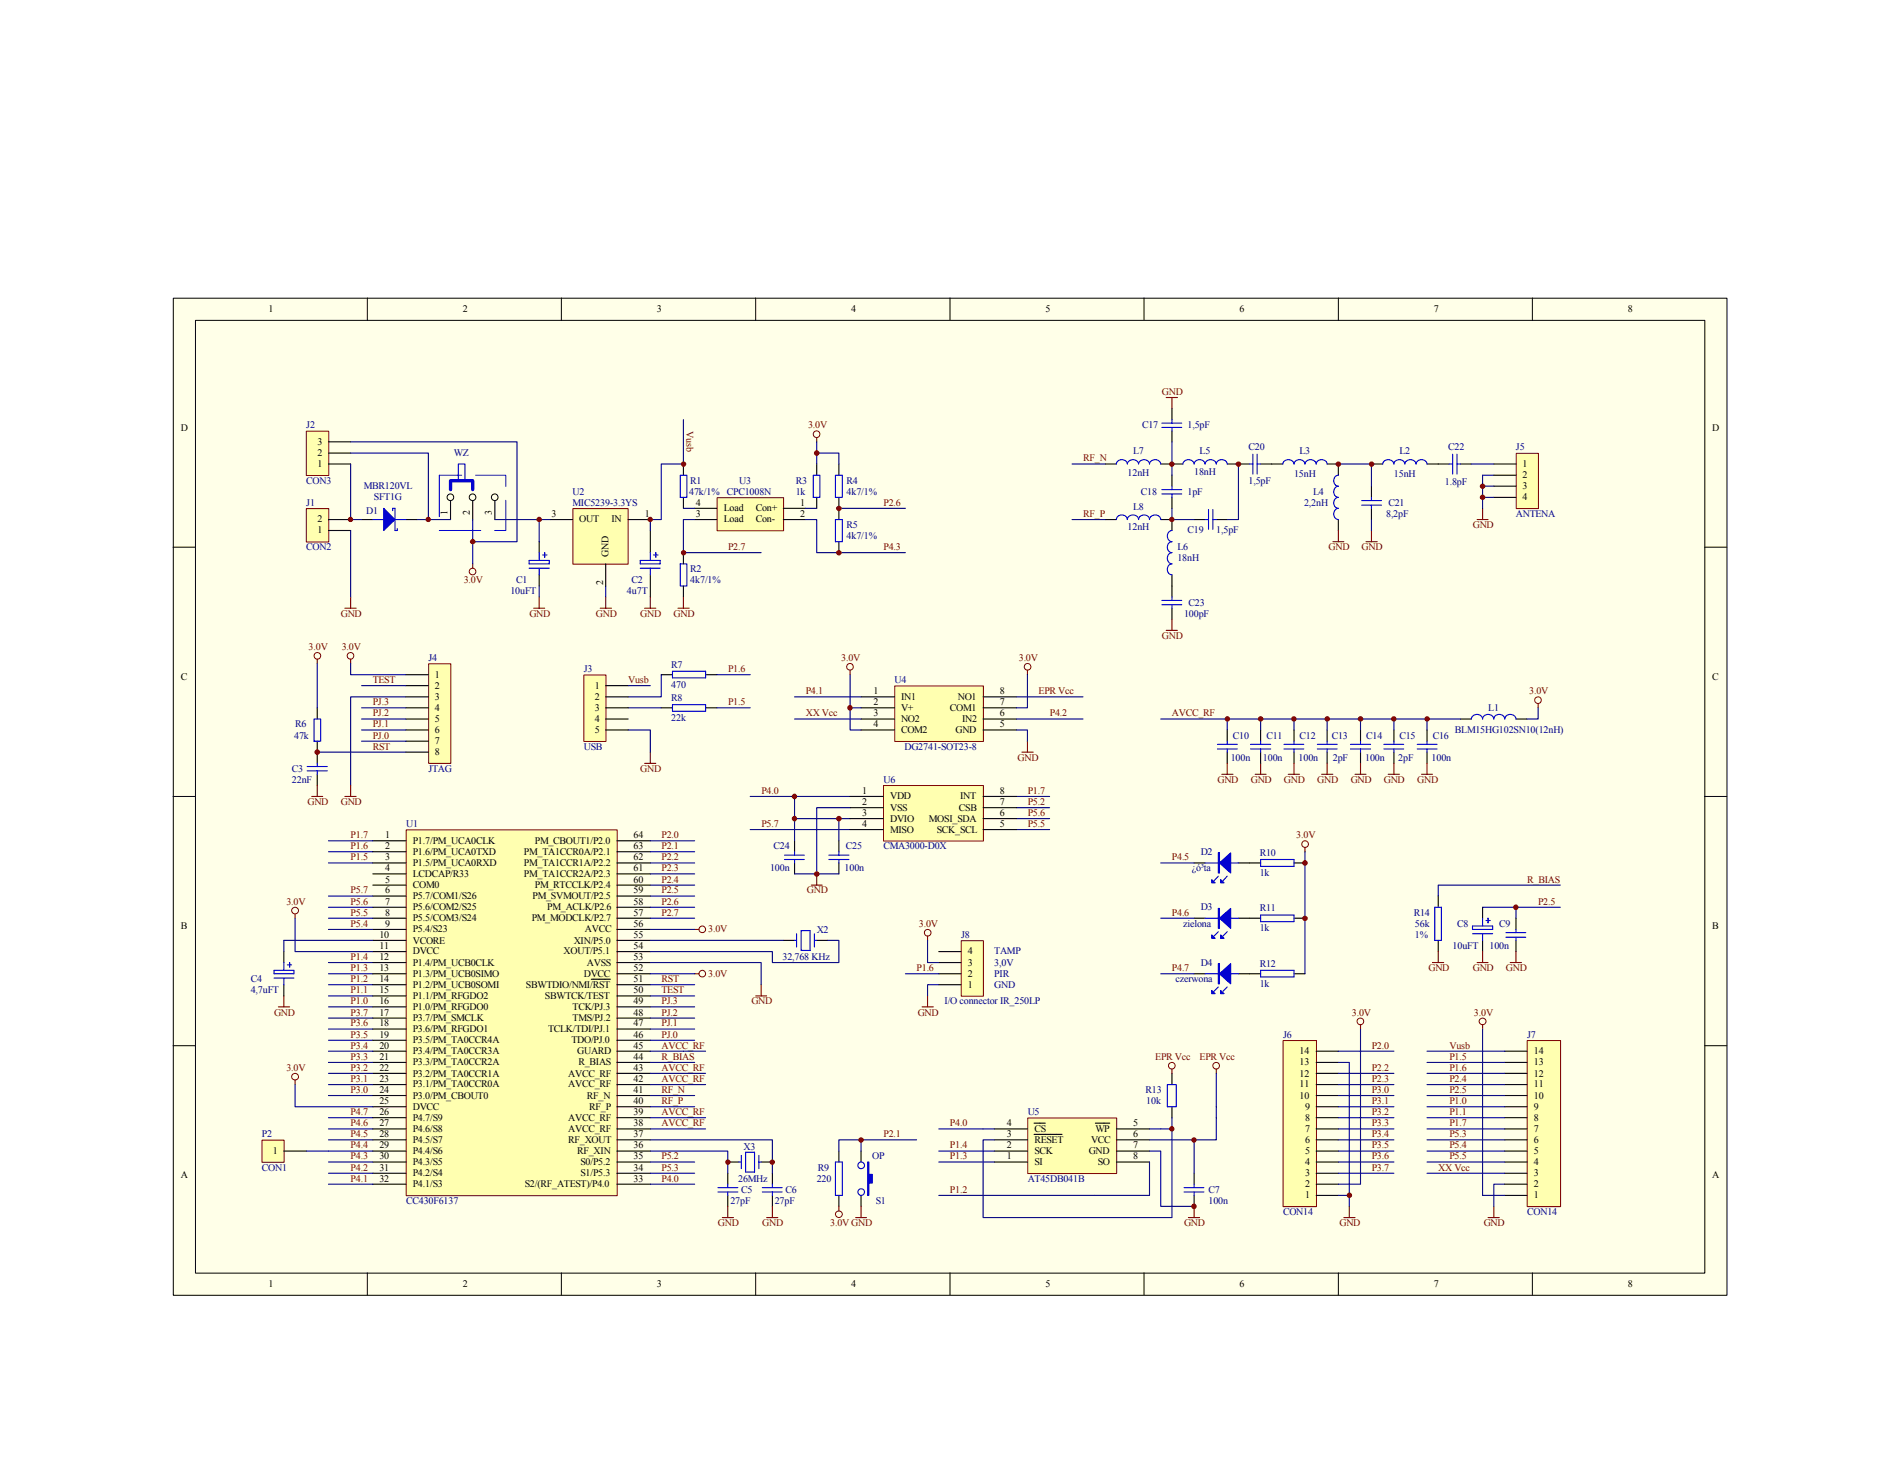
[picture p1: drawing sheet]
<svg xmlns="http://www.w3.org/2000/svg" width="279mm" height="216mm" viewBox="0 0 279 216" stroke-linecap="round" stroke-linejoin="round" font-family="sans-serif">
<defs><g id="words">
<g font-size="1.5">
<text x="39.5" y="45.9">1</text>
<text x="68.1" y="45.9">2</text>
<text x="96.6" y="45.9">3</text>
<text x="125.2" y="45.9">4</text>
<text x="153.8" y="45.9">5</text>
<text x="182.3" y="45.9">6</text>
<text x="210.9" y="45.9">7</text>
<text x="239.4" y="45.9">8</text>
<text x="26.6" y="63.3">D</text>
<text x="46.7" y="65.4">3</text>
<text x="251.8" y="63.3">D</text>
<text x="46.7" y="68.7">1</text>
<text x="46.7" y="67.1">2</text>
<text x="223.9" y="68.7">1</text>
<text x="223.9" y="70.3">2</text>
<text x="223.9" y="72">3</text>
<text x="46.7" y="76.8">2</text>
<text x="65.8" y="75.8" transform="rotate(-90 65.8 75.8)">1</text>
<text x="69.1" y="75.8" transform="rotate(-90 69.1 75.8)">2</text>
<text x="72.3" y="75.8" transform="rotate(-90 72.3 75.8)">3</text>
<text x="81.1" y="76">3</text>
<text x="85.2" y="76.8">OUT</text>
<text x="89.9" y="76.8">IN</text>
<text x="94.8" y="76">1</text>
<text x="102.3" y="74.4">4</text>
<text x="102.3" y="76">3</text>
<text x="106.4" y="75.2">Load</text>
<text x="106.4" y="76.8">Load</text>
<text x="111.1" y="75.2">Con+</text>
<text x="111.1" y="76.8">Con-</text>
<text x="117.7" y="74.4">1</text>
<text x="117.7" y="76">2</text>
<text x="223.9" y="73.6">4</text>
<text x="46.7" y="78.4">1</text>
<text x="89.5" y="82" transform="rotate(-90 89.5 82)">GND</text>
<text x="88.7" y="86" transform="rotate(-90 88.7 86)">2</text>
<text x="26.6" y="100">C</text>
<text x="64" y="99.7">1</text>
<text x="64" y="101.3">2</text>
<text x="87.5" y="101.3">1</text>
<text x="251.8" y="100">C</text>
<text x="64" y="102.9">3</text>
<text x="64" y="104.5">4</text>
<text x="64" y="106.2">5</text>
<text x="64" y="107.8">6</text>
<text x="87.5" y="102.9">2</text>
<text x="87.5" y="104.5">3</text>
<text x="87.5" y="106.2">4</text>
<text x="87.5" y="107.8">5</text>
<text x="128.4" y="102.1">1</text>
<text x="128.4" y="103.7">2</text>
<text x="128.4" y="107">4</text>
<text x="128.4" y="105.4">3</text>
<text x="132.5" y="106.2">NO2</text>
<text x="132.5" y="102.9">IN1</text>
<text x="132.5" y="104.5">V+</text>
<text x="132.5" y="107.8">COM2</text>
<text x="139.7" y="104.5">COM1</text>
<text x="140.5" y="107.8">GND</text>
<text x="140.8" y="102.9">NO1</text>
<text x="141.5" y="106.2">IN2</text>
<text x="147" y="105.4">6</text>
<text x="147" y="102.1">8</text>
<text x="147" y="107">5</text>
<text x="147" y="103.7">7</text>
<text x="64" y="109.4">7</text>
<text x="64" y="111">8</text>
<text x="126.8" y="116.8">1</text>
<text x="126.8" y="118.4">2</text>
<text x="130.9" y="117.6">VDD</text>
<text x="130.9" y="119.2">VSS</text>
<text x="141" y="119.2">CSB</text>
<text x="141.2" y="117.6">INT</text>
<text x="147" y="116.8">8</text>
<text x="147" y="118.4">7</text>
<text x="56.6" y="123.3">1</text>
<text x="56.6" y="124.9">2</text>
<text x="60.7" y="124.1">P1.7/PM_UCA0CLK</text>
<text x="60.7" y="125.7">P1.6/PM_UCA0TXD</text>
<text x="77" y="125.7">PM_TA1CCR0A/P2.1</text>
<text x="78.7" y="124.1">PM_CBOUT1/P2.0</text>
<text x="93.2" y="124.9">63</text>
<text x="93.2" y="123.3">64</text>
<text x="126.8" y="120">3</text>
<text x="126.8" y="121.6">4</text>
<text x="130.9" y="120.8">DVIO</text>
<text x="130.9" y="122.5">MISO</text>
<text x="136.6" y="120.8">MOSI_SDA</text>
<text x="137.8" y="122.5">SCK_SCL</text>
<text x="147" y="120">6</text>
<text x="147" y="121.6">5</text>
<text x="56.6" y="126.5">3</text>
<text x="56.6" y="128.1">4</text>
<text x="56.6" y="129.8">5</text>
<text x="56.6" y="131.4">6</text>
<text x="60.7" y="127.3">P1.5/PM_UCA0RXD</text>
<text x="60.7" y="129">LCDCAP/R33</text>
<text x="60.7" y="130.6">COM0</text>
<text x="77" y="127.3">PM_TA1CCR1A/P2.2</text>
<text x="77" y="129">PM_TA1CCR2A/P2.3</text>
<text x="78.7" y="130.6">PM_RTCCLK/P2.4</text>
<text x="93.2" y="126.5">62</text>
<text x="93.2" y="128.1">61</text>
<text x="93.2" y="129.8">60</text>
<text x="93.2" y="131.4">59</text>
<text x="26.6" y="136.7">B</text>
<text x="55.8" y="137.9">10</text>
<text x="56.6" y="133.1">7</text>
<text x="56.6" y="134.7">8</text>
<text x="56.6" y="136.3">9</text>
<text x="60.7" y="132.2">P5.7/COM1/S26</text>
<text x="60.7" y="133.9">P5.6/COM2/S25</text>
<text x="60.7" y="135.5">P5.5/COM3/S24</text>
<text x="60.7" y="137.1">P5.4/S23</text>
<text x="78.2" y="135.5">PM_MODCLK/P2.7</text>
<text x="78.3" y="132.2">PM_SVMOUT/P2.5</text>
<text x="80.5" y="133.9">PM_ACLK/P2.6</text>
<text x="86" y="137.1">AVCC</text>
<text x="93.2" y="137.9">55</text>
<text x="93.2" y="133.1">58</text>
<text x="93.2" y="134.7">57</text>
<text x="93.2" y="136.3">56</text>
<text x="251.8" y="136.7">B</text>
<text x="55.8" y="139.6">11</text>
<text x="55.8" y="141.2">12</text>
<text x="55.8" y="142.8">13</text>
<text x="60.7" y="138.8">VCORE</text>
<text x="60.7" y="140.4">DVCC</text>
<text x="60.7" y="142">P1.4/PM_UCB0CLK</text>
<text x="60.7" y="143.6">P1.3/PM_UCB0SIMO</text>
<text x="82.9" y="140.4">XOUT/P5.1</text>
<text x="84.4" y="138.8">XIN/P5.0</text>
<text x="85.9" y="143.6">DVCC</text>
<text x="86.3" y="142">AVSS</text>
<text x="93.2" y="139.6">54</text>
<text x="93.2" y="141.2">53</text>
<text x="93.2" y="142.8">52</text>
<text x="142.3" y="143.6">2</text>
<text x="142.3" y="142">3</text>
<text x="142.3" y="140.4">4</text>
<text x="55.8" y="144.4">14</text>
<text x="55.8" y="146.1">15</text>
<text x="55.8" y="147.7">16</text>
<text x="55.8" y="149.4">17</text>
<text x="60.7" y="145.3">P1.2/PM_UCB0SOMI</text>
<text x="60.7" y="146.9">P1.1/PM_RFGDO2</text>
<text x="60.7" y="148.5">P1.0/PM_RFGDO0</text>
<text x="77.3" y="145.3">SBWTDIO/NMI/RST</text>
<text x="80.1" y="146.9">SBWTCK/TEST</text>
<text x="84.2" y="148.5">TCK/PJ.3</text>
<text x="93.2" y="146.1">50</text>
<text x="93.2" y="144.4">51</text>
<text x="93.2" y="147.7">49</text>
<text x="93.2" y="149.4">48</text>
<text x="142.3" y="145.3">1</text>
<text x="55.8" y="151">18</text>
<text x="55.8" y="152.6">19</text>
<text x="55.8" y="154.2">20</text>
<text x="55.8" y="155.9">21</text>
<text x="60.7" y="150.2">P3.7/PM_SMCLK</text>
<text x="60.7" y="151.8">P3.6/PM_RFGDO1</text>
<text x="60.7" y="153.4">P3.5/PM_TA0CCR4A</text>
<text x="60.7" y="155.1">P3.4/PM_TA0CCR3A</text>
<text x="80.6" y="151.8">TCLK/TDI/PJ.1</text>
<text x="84" y="153.4">TDO/PJ.0</text>
<text x="84.2" y="150.2">TMS/PJ.2</text>
<text x="84.9" y="155.1">GUARD</text>
<text x="93.2" y="155.9">44</text>
<text x="93.2" y="154.2">45</text>
<text x="93.2" y="151">47</text>
<text x="93.2" y="152.6">46</text>
<text x="191.1" y="155.1">14</text>
<text x="225.6" y="155.1">14</text>
<text x="55.8" y="157.5">22</text>
<text x="55.8" y="159.1">23</text>
<text x="55.8" y="160.7">24</text>
<text x="60.7" y="156.7">P3.3/PM_TA0CCR2A</text>
<text x="60.7" y="158.3">P3.2/PM_TA0CCR1A</text>
<text x="60.7" y="159.9">P3.1/PM_TA0CCR0A</text>
<text x="60.7" y="161.6">P3.0/PM_CBOUT0</text>
<text x="83.6" y="159.9">AVCC_RF</text>
<text x="83.6" y="158.3">AVCC_RF</text>
<text x="85" y="156.7">R_BIAS</text>
<text x="86.3" y="161.6">RF_N</text>
<text x="93.2" y="160.7">41</text>
<text x="93.2" y="159.1">42</text>
<text x="93.2" y="157.5">43</text>
<text x="191.1" y="161.6">10</text>
<text x="191.1" y="159.9">11</text>
<text x="191.1" y="158.3">12</text>
<text x="191.1" y="156.7">13</text>
<text x="225.6" y="161.6">10</text>
<text x="225.6" y="159.9">11</text>
<text x="225.6" y="158.3">12</text>
<text x="225.6" y="156.7">13</text>
<text x="55.8" y="162.4">25</text>
<text x="55.8" y="164">26</text>
<text x="55.8" y="165.7">27</text>
<text x="55.8" y="167.3">28</text>
<text x="60.7" y="163.2">DVCC</text>
<text x="60.7" y="164.8">P4.7/S9</text>
<text x="60.7" y="166.5">P4.6/S8</text>
<text x="83.6" y="166.5">AVCC_RF</text>
<text x="83.6" y="164.8">AVCC_RF</text>
<text x="86.7" y="163.2">RF_P</text>
<text x="93.2" y="167.3">37</text>
<text x="93.2" y="165.7">38</text>
<text x="93.2" y="164">39</text>
<text x="93.2" y="162.4">40</text>
<text x="148" y="167.3">3</text>
<text x="148" y="165.7">4</text>
<text x="152.1" y="166.5">CS</text>
<text x="161.1" y="166.5">WP</text>
<text x="166.6" y="165.7">5</text>
<text x="166.6" y="167.3">6</text>
<text x="191.9" y="166.5">7</text>
<text x="191.9" y="164.8">8</text>
<text x="191.9" y="163.2">9</text>
<text x="225.6" y="166.5">7</text>
<text x="225.6" y="164.8">8</text>
<text x="225.6" y="163.2">9</text>
<text x="26.6" y="173.3">A</text>
<text x="40.1" y="169.7">1</text>
<text x="55.8" y="170.5">30</text>
<text x="55.8" y="168.9">29</text>
<text x="55.8" y="172.2">31</text>
<text x="55.8" y="173.8">32</text>
<text x="60.7" y="168.1">P4.5/S7</text>
<text x="60.7" y="171.3">P4.3/S5</text>
<text x="60.7" y="169.7">P4.4/S6</text>
<text x="60.7" y="173">P4.2/S4</text>
<text x="83.6" y="168.1">RF_XOUT</text>
<text x="84.9" y="169.7">RF_XIN</text>
<text x="85.3" y="173">S1/P5.3</text>
<text x="85.3" y="171.3">S0/P5.2</text>
<text x="93.2" y="173.8">33</text>
<text x="93.2" y="172.2">34</text>
<text x="93.2" y="170.5">35</text>
<text x="93.2" y="168.9">36</text>
<text x="148" y="170.5">1</text>
<text x="148" y="168.9">2</text>
<text x="152.1" y="171.3">SI</text>
<text x="152.1" y="169.7">SCK</text>
<text x="152.1" y="168.1">RESET</text>
<text x="160.1" y="169.7">GND</text>
<text x="160.4" y="168.1">VCC</text>
<text x="161.4" y="171.3">SO</text>
<text x="166.6" y="170.5">8</text>
<text x="166.6" y="168.9">7</text>
<text x="191.9" y="173">3</text>
<text x="191.9" y="171.3">4</text>
<text x="191.9" y="169.7">5</text>
<text x="191.9" y="168.1">6</text>
<text x="225.6" y="173">3</text>
<text x="225.6" y="171.3">4</text>
<text x="225.6" y="169.7">5</text>
<text x="225.6" y="168.1">6</text>
<text x="251.8" y="173.3">A</text>
<text x="60.7" y="174.6">P4.1/S3</text>
<text x="77.2" y="174.6">S2/(RF_ATEST)/P4.0</text>
<text x="191.9" y="176.2">1</text>
<text x="191.9" y="174.6">2</text>
<text x="225.6" y="176.2">1</text>
<text x="225.6" y="174.6">2</text>
<text x="39.5" y="189.3">1</text>
<text x="68.1" y="189.3">2</text>
<text x="96.6" y="189.3">3</text>
<text x="125.2" y="189.3">4</text>
<text x="153.8" y="189.3">5</text>
<text x="182.3" y="189.3">6</text>
<text x="210.9" y="189.3">7</text>
<text x="239.4" y="189.3">8</text>
</g>
<g font-size="1.5" fill="#800000">
<text x="170.9" y="58.1">GND</text>
<text x="101" y="63.4" transform="rotate(90 101 63.4)">Vusb</text>
<text x="118.8" y="63">3.0V</text>
<text x="159.3" y="67.9">RF_N</text>
<text x="129.9" y="74.4">P2.6</text>
<text x="159.3" y="76">RF_P</text>
<text x="216.6" y="77.6">GND</text>
<text x="107.1" y="80.9">P2.7</text>
<text x="129.9" y="80.9">P4.3</text>
<text x="195.4" y="80.9">GND</text>
<text x="200.2" y="80.9">GND</text>
<text x="68.2" y="85.8">3.0V</text>
<text x="45.4" y="95.6">3.0V</text>
<text x="50.1" y="90.7">GND</text>
<text x="50.2" y="95.6">3.0V</text>
<text x="77.9" y="90.7">GND</text>
<text x="87.6" y="90.7">GND</text>
<text x="94.1" y="90.7">GND</text>
<text x="99.1" y="90.7">GND</text>
<text x="170.9" y="93.9">GND</text>
<text x="54.8" y="100.5">TEST</text>
<text x="92.4" y="100.5">Vusb</text>
<text x="107.1" y="98.8">P1.6</text>
<text x="123.7" y="97.2">3.0V</text>
<text x="149.8" y="97.2">3.0V</text>
<text x="54.8" y="103.7">PJ.3</text>
<text x="54.8" y="107">PJ.1</text>
<text x="54.8" y="105.4">PJ.2</text>
<text x="107.1" y="103.7">P1.5</text>
<text x="118.5" y="102.1">P4.1</text>
<text x="118.5" y="105.4">XX Vcc</text>
<text x="152.7" y="102.1">EPR Vcc</text>
<text x="154.4" y="105.4">P4.2</text>
<text x="172.3" y="105.4">AVCC_RF</text>
<text x="224.9" y="102.1">3.0V</text>
<text x="54.8" y="108.6">PJ.0</text>
<text x="54.8" y="110.2">RST</text>
<text x="94.1" y="113.5">GND</text>
<text x="149.6" y="111.9">GND</text>
<text x="45.2" y="118.4">GND</text>
<text x="50.1" y="118.4">GND</text>
<text x="112" y="116.8">P4.0</text>
<text x="151.1" y="116.8">P1.7</text>
<text x="151.1" y="118.4">P5.2</text>
<text x="179" y="115.1">GND</text>
<text x="183.9" y="115.1">GND</text>
<text x="188.8" y="115.1">GND</text>
<text x="193.7" y="115.1">GND</text>
<text x="198.6" y="115.1">GND</text>
<text x="203.5" y="115.1">GND</text>
<text x="208.4" y="115.1">GND</text>
<text x="51.6" y="124.9">P1.6</text>
<text x="51.6" y="123.3">P1.7</text>
<text x="97.3" y="124.9">P2.1</text>
<text x="97.3" y="123.3">P2.0</text>
<text x="112" y="121.6">P5.7</text>
<text x="151.1" y="120">P5.6</text>
<text x="151.1" y="121.6">P5.5</text>
<text x="190.6" y="123.3">3.0V</text>
<text x="51.6" y="126.5">P1.5</text>
<text x="51.6" y="131.4">P5.7</text>
<text x="97.3" y="126.5">P2.2</text>
<text x="97.3" y="128.1">P2.3</text>
<text x="97.3" y="131.4">P2.5</text>
<text x="97.3" y="129.8">P2.4</text>
<text x="118.7" y="131.4">GND</text>
<text x="172.3" y="126.5">P4.5</text>
<text x="224.6" y="129.8">R_BIAS</text>
<text x="42.1" y="133.1">3.0V</text>
<text x="51.6" y="134.7">P5.5</text>
<text x="51.6" y="136.3">P5.4</text>
<text x="51.6" y="133.1">P5.6</text>
<text x="97.3" y="133.1">P2.6</text>
<text x="97.3" y="134.7">P2.7</text>
<text x="104.1" y="137.1">3.0V</text>
<text x="135.1" y="136.3">3.0V</text>
<text x="172.3" y="134.7">P4.6</text>
<text x="226.2" y="133.1">P2.5</text>
<text x="51.6" y="141.2">P1.4</text>
<text x="51.6" y="142.8">P1.3</text>
<text x="104.1" y="143.6">3.0V</text>
<text x="134.8" y="142.8">P1.6</text>
<text x="172.3" y="142.8">P4.7</text>
<text x="210.1" y="142.8">GND</text>
<text x="216.6" y="142.8">GND</text>
<text x="221.4" y="142.8">GND</text>
<text x="40.3" y="149.4">GND</text>
<text x="51.6" y="149.4">P3.7</text>
<text x="51.6" y="144.4">P1.2</text>
<text x="51.6" y="147.7">P1.0</text>
<text x="51.6" y="146.1">P1.1</text>
<text x="97.3" y="149.4">PJ.2</text>
<text x="97.3" y="147.7">PJ.3</text>
<text x="97.3" y="146.1">TEST</text>
<text x="97.3" y="144.4">RST</text>
<text x="110.5" y="147.7">GND</text>
<text x="135" y="149.4">GND</text>
<text x="198.8" y="149.4">3.0V</text>
<text x="216.7" y="149.4">3.0V</text>
<text x="51.6" y="151">P3.6</text>
<text x="51.6" y="152.6">P3.5</text>
<text x="51.6" y="154.2">P3.4</text>
<text x="51.6" y="155.9">P3.3</text>
<text x="97.3" y="155.9">R_BIAS</text>
<text x="97.3" y="151">PJ.1</text>
<text x="97.3" y="152.6">PJ.0</text>
<text x="97.3" y="154.2">AVCC_RF</text>
<text x="169.9" y="155.9">EPR Vcc</text>
<text x="176.4" y="155.9">EPR Vcc</text>
<text x="201.7" y="154.2">P2.0</text>
<text x="213.1" y="155.9">P1.5</text>
<text x="213.1" y="154.2">Vusb</text>
<text x="42.1" y="157.5">3.0V</text>
<text x="51.6" y="160.7">P3.0</text>
<text x="51.6" y="157.5">P3.2</text>
<text x="51.6" y="159.1">P3.1</text>
<text x="97.3" y="160.7">RF_N</text>
<text x="97.3" y="157.5">AVCC_RF</text>
<text x="97.3" y="159.1">AVCC_RF</text>
<text x="201.7" y="157.5">P2.2</text>
<text x="201.7" y="160.7">P3.0</text>
<text x="201.7" y="159.1">P2.3</text>
<text x="213.1" y="160.7">P2.5</text>
<text x="213.1" y="157.5">P1.6</text>
<text x="213.1" y="159.1">P2.4</text>
<text x="51.6" y="165.7">P4.6</text>
<text x="51.6" y="167.3">P4.5</text>
<text x="51.6" y="164">P4.7</text>
<text x="97.3" y="164">AVCC_RF</text>
<text x="97.3" y="162.4">RF_P</text>
<text x="97.3" y="165.7">AVCC_RF</text>
<text x="129.9" y="167.3">P2.1</text>
<text x="139.7" y="165.7">P4.0</text>
<text x="201.7" y="162.4">P3.1</text>
<text x="201.7" y="165.7">P3.3</text>
<text x="201.7" y="164">P3.2</text>
<text x="201.7" y="167.3">P3.4</text>
<text x="213.1" y="164">P1.1</text>
<text x="213.1" y="167.3">P5.3</text>
<text x="213.1" y="165.7">P1.7</text>
<text x="213.1" y="162.4">P1.0</text>
<text x="51.6" y="168.9">P4.4</text>
<text x="51.6" y="173.8">P4.1</text>
<text x="51.6" y="170.5">P4.3</text>
<text x="51.6" y="172.2">P4.2</text>
<text x="97.3" y="173.8">P4.0</text>
<text x="97.3" y="172.2">P5.3</text>
<text x="97.3" y="170.5">P5.2</text>
<text x="139.7" y="168.9">P1.4</text>
<text x="139.7" y="170.5">P1.3</text>
<text x="201.7" y="170.5">P3.6</text>
<text x="201.7" y="172.2">P3.7</text>
<text x="201.7" y="168.9">P3.5</text>
<text x="211.5" y="172.2">XX Vcc</text>
<text x="213.1" y="170.5">P5.5</text>
<text x="213.1" y="168.9">P5.4</text>
<text x="139.7" y="175.4">P1.2</text>
<text x="105.6" y="180.3">GND</text>
<text x="112.1" y="180.3">GND</text>
<text x="122.1" y="180.3">3.0VGND</text>
<text x="174.1" y="180.3">GND</text>
<text x="197" y="180.3">GND</text>
<text x="218.2" y="180.3">GND</text>
</g>
<g font-size="1.5" fill="#000080">
<text x="45" y="63">J2</text>
<text x="167.9" y="63">C17</text>
<text x="174.6" y="63">1,5pF</text>
<text x="45" y="71.1">CON3</text>
<text x="53.5" y="72">MBR120VL</text>
<text x="66.8" y="67.1">WZ</text>
<text x="101.5" y="71.1">R1</text>
<text x="108.7" y="71.1">U3</text>
<text x="117" y="71.1">R3</text>
<text x="124.5" y="71.1">R4</text>
<text x="165.8" y="70">12nH</text>
<text x="166.6" y="66.7">L7</text>
<text x="175.6" y="69.8">18nH</text>
<text x="176.4" y="66.7">L5</text>
<text x="183.6" y="66.3">C20</text>
<text x="183.6" y="71.1">1,5pF</text>
<text x="190.3" y="70.1">15nH</text>
<text x="191.1" y="66.7">L3</text>
<text x="205" y="70.1">15nH</text>
<text x="205.8" y="66.7">L2</text>
<text x="212.5" y="71.3">1.8pF</text>
<text x="213" y="66.3">C22</text>
<text x="222.9" y="66.3">J5</text>
<text x="45" y="74.4">J1</text>
<text x="53.8" y="75.5">D1</text>
<text x="55" y="73.6">SFT1G</text>
<text x="84.2" y="72.8">U2</text>
<text x="84.2" y="74.4">MIC5239-3.3YS</text>
<text x="101.3" y="72.8">47k/1%</text>
<text x="106.9" y="72.8">CPC1008N</text>
<text x="117" y="72.8">1k</text>
<text x="124.5" y="72.8">4k7/1%</text>
<text x="124.5" y="77.6">R5</text>
<text x="165.8" y="78">12nH</text>
<text x="166.6" y="75.1">L8</text>
<text x="167.8" y="72.8">C18</text>
<text x="174.6" y="72.8">1pF</text>
<text x="191.8" y="74.4">2,2nH</text>
<text x="193.1" y="72.8">L4</text>
<text x="203.8" y="76">8,2pF</text>
<text x="204.2" y="74.4">C21</text>
<text x="222.9" y="76">ANTENA</text>
<text x="45" y="80.9">CON2</text>
<text x="124.5" y="79.3">4k7/1%</text>
<text x="173.1" y="80.9">L6</text>
<text x="173.1" y="82.5">18nH</text>
<text x="174.6" y="78.4">C19</text>
<text x="178.9" y="78.4">1,5pF</text>
<text x="75.1" y="87.4">10uFT</text>
<text x="75.9" y="85.8">C1</text>
<text x="92.2" y="87.4">4u7T</text>
<text x="92.9" y="85.8">C2</text>
<text x="101.5" y="84.2">R2</text>
<text x="101.5" y="85.8">4k7/1%</text>
<text x="174.8" y="89.1">C23</text>
<text x="174.1" y="90.7">100pF</text>
<text x="63" y="97.2">J4</text>
<text x="85.9" y="98.8">J3</text>
<text x="98.7" y="98.2">R7</text>
<text x="98.7" y="101.1">470</text>
<text x="131.5" y="100.5">U4</text>
<text x="43.4" y="107">R6</text>
<text x="98.7" y="103.1">R8</text>
<text x="98.7" y="106">22k</text>
<text x="214" y="107.8">BLM15HG102SN10(12nH)</text>
<text x="218.9" y="104.5">L1</text>
<text x="42.9" y="113.5">C3</text>
<text x="43.3" y="108.6">47k</text>
<text x="63" y="113.5">JTAG</text>
<text x="85.9" y="110.2">USB</text>
<text x="133" y="110.2">DG2741-SOT23-8</text>
<text x="181" y="111.9">100n</text>
<text x="181.3" y="108.6">C10</text>
<text x="185.7" y="111.9">100n</text>
<text x="186.2" y="108.6">C11</text>
<text x="191" y="111.9">100n</text>
<text x="191.1" y="108.6">C12</text>
<text x="195.8" y="108.6">C13</text>
<text x="196" y="111.9">2pF</text>
<text x="200.7" y="111.9">100n</text>
<text x="200.9" y="108.6">C14</text>
<text x="205.6" y="111.9">2pF</text>
<text x="205.8" y="108.6">C15</text>
<text x="210.5" y="111.9">100n</text>
<text x="210.7" y="108.6">C16</text>
<text x="42.9" y="115.1">22nF</text>
<text x="129.9" y="115.1">U6</text>
<text x="59.7" y="121.6">U1</text>
<text x="113.7" y="124.9">C24</text>
<text x="124.4" y="124.9">C25</text>
<text x="129.9" y="124.9">CMA3000-D0X</text>
<text x="176.6" y="125.7">D2</text>
<text x="185.3" y="125.9">R10</text>
<text x="113.2" y="128.1">100n</text>
<text x="124.2" y="128.1">100n</text>
<text x="175.3" y="128.1">¿ó³ta</text>
<text x="185.3" y="128.8">1k</text>
<text x="120.1" y="137.3">X2</text>
<text x="141.4" y="137.9">J8</text>
<text x="174" y="136.3">zielona</text>
<text x="176.6" y="133.9">D3</text>
<text x="185.3" y="134">R11</text>
<text x="185.3" y="136.9">1k</text>
<text x="207.9" y="134.7">R14</text>
<text x="208.1" y="136.3">56k</text>
<text x="208.1" y="137.9">1%</text>
<text x="214.3" y="136.3">C8</text>
<text x="220.5" y="136.3">C9</text>
<text x="115.1" y="141.2">32,768 KHz</text>
<text x="146.2" y="143.6">PIR</text>
<text x="146.2" y="142">3,0V</text>
<text x="146.2" y="140.4">TAMP</text>
<text x="176.6" y="142">D4</text>
<text x="185.3" y="142.2">R12</text>
<text x="213.6" y="139.6">10uFT</text>
<text x="219" y="139.6">100n</text>
<text x="36.9" y="144.4">C4</text>
<text x="36.9" y="146.1">4,7uFT</text>
<text x="138.9" y="147.7">I/O connector IR_250LP</text>
<text x="146.2" y="145.3">GND</text>
<text x="172.8" y="144.4">czerwona</text>
<text x="185.3" y="145.1">1k</text>
<text x="188.7" y="152.6">J6</text>
<text x="224.6" y="152.6">J7</text>
<text x="168.4" y="160.7">R13</text>
<text x="38.5" y="167.3">P2</text>
<text x="151.1" y="164">U5</text>
<text x="168.6" y="162.4">10k</text>
<text x="38.5" y="172.2">CON1</text>
<text x="108.5" y="173.8">26MHz</text>
<text x="109.3" y="169.1">X3</text>
<text x="120.1" y="173.8">220</text>
<text x="120.3" y="172.2">R9</text>
<text x="128.3" y="170.5">OP</text>
<text x="151.1" y="173.8">AT45DB041B</text>
<text x="59.7" y="177">CC430F6137</text>
<text x="107.4" y="177">27pF</text>
<text x="109" y="175.4">C5</text>
<text x="113.9" y="177">27pF</text>
<text x="115.5" y="175.4">C6</text>
<text x="128.8" y="177">S1</text>
<text x="177.7" y="175.4">C7</text>
<text x="177.7" y="177">100n</text>
<text x="188.7" y="178.7">CON14</text>
<text x="224.6" y="178.7">CON14</text>
</g>
</g></defs>
<path d="M25.5 43.9h228.5v146.6h-228.5z" fill="#ffffe8"/>
<g fill="none" stroke="#000" stroke-width=".15">
<path d="M25.5 43.9h228.5v146.6h-228.5zM28.7 47.1h222v140.1h-222zM54 43.8v3.3M82.5 43.8v3.3M111.1 43.8v3.3M139.7 43.8v3.3M168.2 43.8v3.3M196.8 43.8v3.3M225.3 43.8v3.3M25.4 80.5h3.3M250.7 80.5h3.2M25.4 117.1h3.3"/>
<path d="M250.7 117.1h3.2M25.4 153.8h3.3M250.7 153.8h3.2M54 187.2v3.3M82.5 187.2v3.3M111.1 187.2v3.3M139.7 187.2v3.3M168.2 187.2v3.3M196.8 187.2v3.3M225.3 187.2v3.3"/>
</g>
<g fill="none" stroke="#000" stroke-width=".16">
<path d="M79.3 79.7v1.6M211.5 68.2h1.6M214.8 68.2h1.6M79.3 84.5v1.7M97.2 99.2h1.7M103.8 99.2h1.6M97.2 104.1h1.7M103.8 104.1h1.6M180.5 107.4v1.6M180.5 110.6v1.7M185.4 107.4v1.6M185.4 110.6v1.7"/>
<path d="M190.3 107.4v1.6M190.3 110.6v1.7M195.2 107.4v1.6M195.2 110.6v1.7M200.1 107.4v1.6M200.1 110.6v1.7M205 107.4v1.6M205 110.6v1.7M209.8 107.4v1.6M209.8 110.6v1.7M214.8 105.7h1.6M222.9 105.7h1.6"/>
<path d="M222.9 135v1.7M222.9 138.3v1.7M175.6 172.6v1.6M175.6 175.8v1.6"/>
</g>
<g fill="none" stroke="#00f" stroke-width=".16">
<path d="M213.1 68.2h.5M213.6 66.8v2.9M214.2 68.2h.6M214.2 66.8v2.9M77.8 82.4h3v.5h-3zM77.8 83.6h3M79.3 81.3v1.1M79.3 83.6v.9M79.8 81.6h.6M80.1 81.3v.7M98.9 98.7h4.9v1h-4.9zM98.9 103.6h4.9v1h-4.9z"/>
<path d="M179 110.2h2.9M179 109.5h2.9M180.5 109v.5M180.5 110.2v.4M183.9 110.2h3M183.9 109.5h3M185.4 109v.5M185.4 110.2v.4M188.8 110.2h2.9M188.8 109.5h2.9M190.3 109v.5M190.3 110.2v.4"/>
<path d="M193.7 110.2h2.9M193.7 109.5h2.9M195.2 109v.5M195.2 110.2v.4M198.6 110.2h2.9M198.6 109.5h2.9M200.1 109v.5M200.1 110.2v.4M203.5 110.2h2.9M203.5 109.5h2.9M205 109v.5M205 110.2v.4"/>
<path d="M208.4 110.2h2.9M208.4 109.5h2.9M209.8 109v.5M209.8 110.2v.4M216.4 105.7a.84 .84 0 0 1 .8-.6 .84 .84 0 0 1 .8 .6 .84 .84 0 0 1 .8-.6 .84 .84 0 0 1 .9 .6 .82 .82 0 0 1 .8-.6 .82 .82 0 0 1 .8 .6 .84 .84 0 0 1 .8-.6 .84 .84 0 0 1 .8 .6M221.4 137.2h3M221.4 137.8h3M222.9 136.7v.5M222.9 137.8v.5M174.1 175.3h2.9M174.1 174.7h2.9M175.6 174.2v.5"/>
<path d="M175.6 175.3v.5"/>
</g>
<g fill="none" stroke="#800000" stroke-width=".16">
<path d="M200.9 79.7h1.6M201.7 78v1.7M51.6 96.9v.7M78.5 89.5h1.6M79.3 87.8v1.7M88.3 89.5h1.6M89.1 87.8v1.7M94.8 89.5h1.6M95.6 87.8v1.7M99.7 89.5h1.6M100.5 87.8v1.7M94.8 112.3h1.6"/>
<path d="M95.6 110.6v1.7M179.7 113.9h1.6M180.5 112.3v1.6M184.6 113.9h1.6M185.4 112.3v1.6M189.4 113.9h1.7M190.3 112.3v1.6M194.4 113.9h1.6M195.2 112.3v1.6M199.3 113.9h1.6M200.1 112.3v1.6M204.1 113.9h1.7"/>
<path d="M205 112.3v1.6M209 113.9h1.7M209.8 112.3v1.6M226.2 103.5v.6M43.4 134.4v.6M102.2 136.7h.6M40.9 148.1h1.7M41.7 146.5v1.6M43.4 158.8v.7"/>
</g>
<g fill="none" stroke="#800000" stroke-width=".15">
<circle cx="51.5" cy="96.5" r=".49"/>
<circle cx="226.2" cy="103" r=".49"/>
<circle cx="43.4" cy="133.9" r=".49"/>
<circle cx="103.3" cy="136.7" r=".48"/>
<circle cx="43.4" cy="158.3" r=".49"/>
</g>
<path d="M97.2 99.2v3.3h-4.8M92.4 107.4h3.2v3.2M92.4 104.1h4.8M209.8 105.7v1.7M226.2 104.1v1.6h-1.7M48.3 141.6h6.5M48.3 143.2h6.5M48.3 144.8h6.5M48.3 146.5h6.5M48.3 148.1h6.5M48.3 149.7h6.5" fill="none" stroke="#000080" stroke-width=".16"/>
<path d="M45.1 74.8h3.2v4.9h-3.2z" fill="#ffffb0"/>
<g fill="none" stroke="#800000" stroke-width=".15">
<path d="M45 74.8h3.3v4.9h-3.3z"/>
<circle cx="69.5" cy="84.1" r=".49"/>
</g>
<path d="M48.3 78h3.3M48.3 76.4h3.3M115.2 138.3h1.6M120.1 138.3h1.6M211.5 131.8v1.6M211.5 138.3v1.7M107 170.9h1.7M111.9 170.9h1.7" fill="none" stroke="#000" stroke-width=".16"/>
<path d="M50.7 89.5h1.7M51.6 87.8v1.7M69.5 82.9v.7M222.9 140v1.6M222.1 141.6h1.6" fill="none" stroke="#800000" stroke-width=".16"/>
<path d="M116.8 138.3h.3M117.1 137.3v2M117.8 136.9h1.3v2.9h-1.3zM119.8 137.3v2M119.8 138.3h.3M211 133.4h1v4.9h-1zM108.7 170.9h.3M109 169.9v2M109.6 169.5h1.4v2.9h-1.4zM111.6 169.9v2M111.6 170.9h.3" fill="none" stroke="#00f" stroke-width=".16"/>
<path d="M48.3 151.3h6.5M48.3 153h6.5M48.3 161.1h6.5M48.3 164.4h6.5" fill="none" stroke="#000080" stroke-width=".16"/>
<path d="M151.2 164.5h13v8.1h-13z" fill="#ffffb0"/>
<g fill="none" stroke="#800000" stroke-width=".15">
<path d="M151.1 164.4h13.1v8.2h-13.1z"/>
<circle cx="191.9" cy="124.1" r=".49"/>
<circle cx="178.8" cy="156.7" r=".49"/>
</g>
<g fill="none" stroke="#000" stroke-width=".16">
<path d="M183.7 126.9h1.7M183.7 135h1.7M190.3 126.9h1.6M190.3 135h1.6M183.7 143.2h1.7M190.3 143.2h1.6M107 172.6v1.6M107 175.8v1.6M113.6 172.6v1.6M113.6 175.8v1.6M146.2 170.9h4.9M146.2 169.3h4.9"/>
<path d="M146.2 167.6h4.9M146.2 166h4.9M152.1 166.8h4.1M152.1 165.2h1.6M161.1 165.2h2.1M164.2 170.9h4.8M164.2 169.3h4.8M164.2 167.6h4.8M164.2 166h4.8"/>
</g>
<path d="M218 69.9h1.7M48.3 125.3h6.5M48.3 126.9h6.5M138 166h8.2M138 170.9h8.2M138 169.3h8.2M169 169.3h1.7v8.1h4.9M169 170.9v4.9h-31M169 166h3.3v13.1h-27.7v-11.5h1.6M169 167.6h6.6" fill="none" stroke="#000080" stroke-width=".16"/>
<g fill="none" stroke="#800000" stroke-width=".16">
<path d="M217.2 76.4h1.6M218 74.8v1.6M191.9 124.6v.7M211.5 140v1.6M178.9 157.2v.7M210.7 141.6h1.6M106.2 179.1h1.7M107 177.4v1.7M112.7 179.1h1.7M113.6 177.4v1.7M174.8 179.1h1.6M175.6 177.4v1.7"/>
<path d="M197.6 179.1h1.7M198.4 177.4v1.7"/>
</g>
<path d="M185.4 126.4h4.9v1h-4.9zM185.4 134.6h4.9v1h-4.9zM185.4 142.7h4.9v1h-4.9zM105.6 174.7h2.9M105.6 175.3h2.9M107 174.2v.5M107 175.3v.5M112.1 174.7h2.9M112.1 175.3h2.9M113.6 174.2v.5M113.6 175.3v.5" fill="none" stroke="#00f" stroke-width=".16"/>
<path d="M223 66.7h3.2v8.1h-3.2z" fill="#ffffb0"/>
<path d="M223 66.7h3.2v8.1h-3.2z" fill="none" stroke="#800000" stroke-width=".15"/>
<path d="M219.7 68.2h3.2M219.7 69.9h3.2M219.7 71.5h3.2M219.7 73.2h3.2M175.6 126.9h1.6M182.1 126.9h1.6" fill="none" stroke="#000" stroke-width=".16"/>
<path d="M218 69.9v4.9M218 71.5h1.7M218 73.2h1.7" fill="none" stroke="#000080" stroke-width=".16"/>
<path d="M177.2 126.9h4.9M179.2 128.9l-.7 .6M180.5 128.9l-.7 .6" fill="none" stroke="#00f" stroke-width=".16"/>
<path d="M179.3 126.9l1.7-1.5v3z" fill="#00f"/>
<path d="M179.2 125.4h.1v3h-.1zM179.3 126.9l1.7-1.5v3z" fill="none" stroke="#00f" stroke-width=".16"/>
<path d="M179.2 125.4v3" fill="none" stroke="#00f" stroke-width=".17"/>
<path d="M178.2 129.4l.5 .4h-.5z" fill="#00f"/>
<path d="M178.2 129.4l.5 .4h-.5z" fill="none" stroke="#00f" stroke-width=".16"/>
<path d="M179.5 129.4l.5 .4h-.5z" fill="#00f"/>
<path d="M177.2 135h4.9M179.2 137l-.7 .7M179.5 129.4l.5 .4h-.5zM180.5 137l-.7 .7" fill="none" stroke="#00f" stroke-width=".16"/>
<path d="M175.6 135h1.6M182.1 135h1.6" fill="none" stroke="#000" stroke-width=".16"/>
<path d="M179.3 135l1.7-1.4v2.9z" fill="#00f"/>
<path d="M179.2 133.6h.1v2.9h-.1zM179.3 135l1.7-1.4v2.9z" fill="none" stroke="#00f" stroke-width=".16"/>
<path d="M179.2 133.6v2.9" fill="none" stroke="#00f" stroke-width=".17"/>
<path d="M178.2 137.5l.5 .5h-.5z" fill="#00f"/>
<path d="M178.2 137.5l.5 .5h-.5z" fill="none" stroke="#00f" stroke-width=".16"/>
<path d="M179.5 137.5l.5 .5h-.5z" fill="#00f"/>
<path d="M179.5 137.5l.5 .5h-.5zM177.2 143.2h4.9M179.2 145.2l-.7 .6M180.5 145.2l-.7 .6" fill="none" stroke="#00f" stroke-width=".16"/>
<path d="M175.6 143.2h1.6M182.1 143.2h1.6" fill="none" stroke="#000" stroke-width=".16"/>
<path d="M179.3 143.2l1.7-1.5v3z" fill="#00f"/>
<path d="M179.2 141.7h.1v3h-.1zM179.3 143.2l1.7-1.5v3z" fill="none" stroke="#00f" stroke-width=".16"/>
<path d="M179.2 141.7v3" fill="none" stroke="#00f" stroke-width=".17"/>
<path d="M178.2 145.7l.5 .4h-.5z" fill="#00f"/>
<path d="M178.2 145.7l.5 .4h-.5z" fill="none" stroke="#00f" stroke-width=".16"/>
<path d="M179.5 145.7l.5 .4h-.5z" fill="#00f"/>
<path d="M54.8 76.4h1.6M57.7 75.1v-.3h.4v3.2h.3v-.3M58.1 76.4h1.6M67.4 70.7v-2.5h1v2.5M179.5 145.7l.5 .4h-.5z" fill="none" stroke="#00f" stroke-width=".16"/>
<path d="M191.9 125.3v17.9" fill="none" stroke="#000080" stroke-width=".16"/>
<g fill="none" stroke="#000" stroke-width=".15">
<circle cx="66.2" cy="73.1" r=".49"/>
<circle cx="69.5" cy="73.1" r=".49"/>
<circle cx="72.8" cy="73.1" r=".49"/>
</g>
<path d="M53.2 76.4h1.6M59.7 76.4h1.6M66.3 73.6v2.8M69.5 73.6v2.8M72.8 73.6v2.8" fill="none" stroke="#000" stroke-width=".16"/>
<path d="M66.3 72v-1.3h3.2v1.3" fill="none" stroke="#00f" stroke-width=".49"/>
<path d="M56.4 74.8l1.7 1.6-1.7 1.6z" fill="#00f"/>
<path d="M56.4 74.8l1.7 1.6-1.7 1.6z" fill="none" stroke="#00f" stroke-width=".16"/>
<path d="M126.6 169.3v1.6M126.6 175.8v1.6" fill="none" stroke="#000" stroke-width=".16"/>
<path d="M127.6 170.9h.2v1.8h.5v1.3h-.5v1.8h-.2z" fill-rule="evenodd" fill="#00f"/>
<g fill="none" stroke="#00f" stroke-width=".16">
<path d="M100 69.9h1v3.3h-1zM119.6 69.9h1v3.3h-1zM122.9 69.9h1v3.3h-1zM122.9 76.4h1v3.3h-1zM203.3 68.2a.85 .85 0 0 1 .9-.6 .85 .85 0 0 1 .8 .6 .83 .83 0 0 1 .8-.6 .83 .83 0 0 1 .8 .6 .85 .85 0 0 1 .8-.6 .85 .85 0 0 1 .8 .6 .83 .83 0 0 1 .8-.6 .83 .83 0 0 1 .8 .6M45.2 113.4h2.9M45.2 112.7h2.9M46.2 105.7h1v3.3h-1zM46.7 112.3v.4M46.7 113.4v.5M216.5 136.2h3v.5h-3zM216.5 137.3h3"/>
<path d="M218 135v1.2M218 137.3v1M218.5 135.4h.7M218.8 135v.7M40.3 142.7h2.9v.5h-2.9zM40.3 143.8h2.9M41.7 141.6v1.1M41.7 143.8v1M42.2 141.9h.7M42.6 141.6v.6M171.7 159.5h1.3v3.3h-1.3zM122.9 170.9h1v4.9h-1z"/>
<path d="M127.6 170.9h.2v1.8h.5v1.3h-.5v1.8h-.2z"/>
<circle cx="126.6" cy="171.4" r=".49"/>
<circle cx="126.6" cy="175.3" r=".49"/>
</g>
<g fill="none" stroke="#800000" stroke-width=".16">
<path d="M120.1 64.3v.7M46.7 96.9v.7M125 98.6v.6M151.1 98.6v.6M45.8 117.1h1.7M46.7 115.5v1.6M150.3 110.6h1.6M151.1 109v1.6M218 140v1.6M172.3 157.2v.7M217.2 141.6h1.6M218 150.7v.6"/>
<path d="M123.4 177.4v.7M125.8 179.1h1.6M126.6 177.4v1.7M218.8 179.1h1.7M219.7 177.4v1.7"/>
</g>
<g fill="none" stroke="#000" stroke-width=".16">
<path d="M100.5 68.2v1.7M100.5 73.2v1.6M120.1 68.2v1.7M120.1 73.2v1.6M123.4 68.2v1.7M123.4 73.2v3.2M123.4 79.7v1.6M201.7 68.2h1.6M209.8 68.2h1.7M46.7 104.1v1.6M46.7 109v3.3M46.7 113.9v1.6"/>
<path d="M41.7 140v1.6M218 133.4v1.6M218 138.3v1.7M41.7 144.8v1.7M172.3 157.9v1.6M123.4 169.3v1.6M123.4 175.8v1.6M172.3 162.8v1.6"/>
</g>
<g fill="none" stroke="#800000" stroke-width=".15">
<circle cx="120.1" cy="63.9" r=".49"/>
<circle cx="46.7" cy="96.5" r=".49"/>
<circle cx="125" cy="98.1" r=".49"/>
<circle cx="151.1" cy="98.1" r=".49"/>
<circle cx="172.3" cy="156.7" r=".49"/>
<circle cx="218" cy="150.2" r=".49"/>
<circle cx="123.4" cy="178.6" r=".49"/>
</g>
<path d="M178.9 157.9v9.7h-3.3v5M126.6 167.6h-3.2v1.7M172.3 164.4v1.6" fill="none" stroke="#000080" stroke-width=".16"/>
<path d="M105.5 73.2h9.7v4.9h-9.7z" fill="#ffffb0"/>
<g fill="none" stroke="#800000" stroke-width=".15">
<path d="M105.5 73.2h9.7v4.9h-9.7z"/>
<circle cx="200" cy="150.2" r=".49"/>
</g>
<path d="M95.6 78v3.3M102.2 74.8h3.2M102.2 76.4h3.2M115.2 74.8h3.2M115.2 76.4h3.2M95.6 84.5v3.3M100.5 81.3v1.6M100.5 86.2v1.6" fill="none" stroke="#000" stroke-width=".16"/>
<path d="M94.1 82.4h3v.5h-3zM94.1 83.6h3M95.6 81.3v1.1M95.6 83.6v.9M96.1 81.6h.7M96.4 81.3v.7M100 82.9h1v3.3h-1z" fill="none" stroke="#00f" stroke-width=".16"/>
<path d="M79.3 76.4v3.3M100.5 61.7v6.5h-3.3v8.2h-1.6v1.6M100.5 74.8h1.7M102.2 76.4h-1.7v4.9h11.4M118.4 74.8h1.7M79.3 86.2v1.6M89.1 86.2v1.6" fill="none" stroke="#000080" stroke-width=".16"/>
<path d="M200.1 150.7v.6" fill="none" stroke="#800000" stroke-width=".16"/>
<path d="M84.3 74.8h8.1v8.2h-8.1z" fill="#ffffb0"/>
<path d="M84.2 74.8h8.2v8.2h-8.2z" fill="none" stroke="#800000" stroke-width=".15"/>
<path d="M80.9 76.4h3.3M92.4 76.4h3.2M89.1 82.9v3.3" fill="none" stroke="#000" stroke-width=".16"/>
<path d="M45.1 63.5h3.2v6.4h-3.2z" fill="#ffffb0"/>
<path d="M45 63.4h3.3v6.5h-3.3z" fill="none" stroke="#800000" stroke-width=".15"/>
<path d="M48.3 68.2h3.3M48.3 66.6h3.3M48.3 65h3.3" fill="none" stroke="#000" stroke-width=".16"/>
<path d="M51.6 66.6h11.4v9.8M51.6 65h24.4v14.7h-6.5M51.6 68.2v8.2h1.6M51.6 78v9.8M61.3 76.4h5M69.5 76.4v6.5" fill="none" stroke="#000080" stroke-width=".16"/>
<path d="M131.6 100.9h13v8.2h-13z" fill="#ffffb0"/>
<path d="M131.6 100.9h13v8.2h-13z" fill="none" stroke="#800000" stroke-width=".15"/>
<path d="M126.6 102.5h4.9M126.6 104.1h4.9M126.6 105.7h4.9M126.6 107.4h4.9M144.6 102.5h4.9M144.6 104.1h4.9M144.6 105.7h4.9M144.6 107.4h4.9" fill="none" stroke="#000" stroke-width=".16"/>
<path d="M125 99.2v8.2h1.6M151.1 99.2v4.9h-1.6M125 104.1h1.6M149.5 107.4h1.6v1.6M221.3 174.2h-1.6v3.2" fill="none" stroke="#000080" stroke-width=".16"/>
<path d="M224.6 153.1h4.9v24.4h-4.9z" fill="#ffffb0"/>
<path d="M224.6 153h4.9v24.5h-4.9z" fill="none" stroke="#800000" stroke-width=".15"/>
<g fill="none" stroke="#000" stroke-width=".16">
<path d="M221.3 159.5h3.2M221.3 157.9h3.2M221.3 156.3h3.2M221.3 154.6h3.2M221.3 175.8h3.2M221.3 174.2h3.2M221.3 172.6h3.2M221.3 170.9h3.2M221.3 169.3h3.2M221.3 167.6h3.2M221.3 166h3.2M221.3 164.4h3.2"/>
<path d="M221.3 162.8h3.2M221.3 161.1h3.2"/>
</g>
<path d="M188.7 153.1h4.9v24.4h-4.9z" fill="#ffffb0"/>
<path d="M188.7 153h4.9v24.5h-4.9z" fill="none" stroke="#800000" stroke-width=".15"/>
<g fill="none" stroke="#000" stroke-width=".16">
<path d="M193.5 159.5h3.3M193.5 157.9h3.3M193.5 156.3h3.3M193.5 154.6h3.3M193.5 175.8h3.3M193.5 174.2h3.3M193.5 172.6h3.3M193.5 170.9h3.3M193.5 169.3h3.3M193.5 167.6h3.3M193.5 166h3.3M193.5 164.4h3.3"/>
<path d="M193.5 162.8h3.3M193.5 161.1h3.3"/>
</g>
<path d="M59.8 122.1h31v53.8h-31z" fill="#ffffb0"/>
<path d="M59.7 122h31.1v53.9h-31.1z" fill="none" stroke="#800000" stroke-width=".15"/>
<g fill="none" stroke="#000" stroke-width=".16">
<path d="M54.8 123.7h4.9M54.8 125.3h4.9M54.8 126.9h4.9M54.8 128.5h4.9M54.8 130.2h4.9M54.8 131.8h4.9M54.8 133.4h4.9M54.8 135h4.9M54.8 136.7h4.9M54.8 138.3h4.9M54.8 140h4.9M90.7 123.7h4.9"/>
<path d="M90.7 125.3h4.9M90.7 126.9h4.9M90.7 128.5h4.9M90.7 130.2h4.9M90.7 131.8h4.9M90.7 133.4h4.9M90.7 135h4.9M90.7 136.7h4.9M90.7 138.3h4.9M90.7 140h4.9M54.8 141.6h4.9M54.8 143.2h4.9"/>
<path d="M54.8 144.8h4.9M54.8 146.5h4.9M54.8 148.1h4.9M54.8 149.7h4.9M54.8 151.3h4.9M54.8 153h4.9M54.8 154.6h4.9M54.8 156.3h4.9M54.8 157.9h4.9M54.8 159.5h4.9M87 144h2.7M90.7 141.6h4.9"/>
<path d="M90.7 143.2h4.9M90.7 144.8h4.9M90.7 146.5h4.9M90.7 148.1h4.9M90.7 149.7h4.9M90.7 151.3h4.9M90.7 153h4.9M90.7 154.6h4.9M90.7 156.3h4.9M90.7 157.9h4.9M90.7 159.5h4.9M54.8 161.1h4.9"/>
<path d="M54.8 162.8h4.9M54.8 164.4h4.9M54.8 166h4.9M54.8 167.6h4.9M54.8 170.9h4.9M54.8 169.3h4.9M54.8 172.6h4.9M54.8 174.2h4.9M90.7 161.1h4.9M90.7 162.8h4.9M90.7 164.4h4.9M90.7 166h4.9"/>
<path d="M90.7 167.6h4.9M90.7 170.9h4.9M90.7 169.3h4.9M90.7 172.6h4.9M90.7 174.2h4.9"/>
</g>
<g fill="none" stroke="#000080" stroke-width=".16">
<path d="M43.4 135v5h11.4M48.3 123.7h6.5M48.3 135h6.5M48.3 136.7h6.5M54.8 138.3h-13.1v1.7M95.6 123.7h6.6M95.6 135h6.6M95.6 138.3h19.6M95.6 125.3h6.6M95.6 126.9h6.6M95.6 128.5h6.6M95.6 130.2h6.6"/>
<path d="M95.6 131.8h6.6M95.6 133.4h6.6M121.7 138.3h1.7v3.3h-9.8v-1.6h-18M43.4 159.5v3.3h11.4M48.3 154.6h6.5M48.3 157.9h6.5M48.3 159.5h6.5M48.3 156.3h6.5M95.6 154.6h4.9M95.6 156.3h6.6M95.6 144.8h6.6M95.6 146.5h6.6"/>
<path d="M95.6 148.1h6.6M95.6 149.7h6.6M95.6 151.3h6.6M95.6 153h6.6M196.8 156.3h1.6v21.1M196.8 154.6h8.2M196.8 157.9h8.2M196.8 159.5h8.2M200.1 151.3v22.9h-3.3M209.8 154.6h11.5M209.8 157.9h11.5M209.8 159.5h11.5"/>
<path d="M209.8 156.3h11.5M218 151.3v24.5h3.3M48.3 166h6.5M48.3 167.6h6.5M48.3 169.3h6.5M48.3 170.9h6.5M48.3 172.6h6.5M48.3 174.2h6.5M95.6 169.3h11.4v3.3M95.6 167.6h18v5M95.6 161.1h6.6M95.6 162.8h6.6"/>
<path d="M95.6 170.9h6.6M95.6 172.6h6.6M95.6 174.2h6.6M134.8 167.6h-8.2v1.7M196.8 175.8h1.6M196.8 161.1h8.2M196.8 162.8h8.2M196.8 164.4h8.2M196.8 166h8.2M196.8 167.6h8.2M196.8 169.3h8.2M196.8 170.9h8.2"/>
<path d="M196.8 172.6h8.2M209.8 161.1h11.5M209.8 162.8h11.5M209.8 164.4h11.5M209.8 166h11.5M209.8 167.6h11.5M209.8 169.3h11.5M209.8 170.9h11.5M209.8 172.6h11.5"/>
</g>
<circle cx="126.6" cy="167.7" r=".33" fill="#800000"/>
<circle cx="126.6" cy="167.7" r=".33" fill="none" stroke="#800000" stroke-width=".15"/>
<circle cx="175.6" cy="167.7" r=".32" fill="#800000"/>
<circle cx="175.6" cy="167.7" r=".32" fill="none" stroke="#800000" stroke-width=".15"/>
<circle cx="172.3" cy="166" r=".32" fill="#800000"/>
<circle cx="172.3" cy="166" r=".32" fill="none" stroke="#800000" stroke-width=".15"/>
<circle cx="198.4" cy="175.8" r=".32" fill="#800000"/>
<circle cx="198.4" cy="175.8" r=".32" fill="none" stroke="#800000" stroke-width=".15"/>
<path d="M218 133.4h4.9v1.6M222.9 133.4h6.5" fill="none" stroke="#000080" stroke-width=".16"/>
<circle cx="222.9" cy="133.4" r=".33" fill="#800000"/>
<circle cx="222.9" cy="133.4" r=".33" fill="none" stroke="#800000" stroke-width=".15"/>
<g fill="none" stroke="#000080" stroke-width=".16">
<path d="M105.4 99.2h4.9M105.4 104.1h4.9M170.7 105.7h44.1M180.5 105.7v1.7M185.4 105.7v1.7M190.3 105.7v1.7M195.2 105.7v1.7M200.1 105.7v1.7M205 105.7v1.7M95.6 136.7h6.6M170.7 126.9h4.9M170.7 135h4.9"/>
<path d="M229.4 130.2h-17.9v1.6M95.6 157.9h8.2M95.6 159.5h8.2M170.7 143.2h4.9"/>
</g>
<circle cx="51.5" cy="76.4" r=".32" fill="#800000"/>
<circle cx="51.5" cy="76.4" r=".32" fill="none" stroke="#800000" stroke-width=".15"/>
<circle cx="95.6" cy="76.4" r=".32" fill="#800000"/>
<circle cx="95.6" cy="76.4" r=".32" fill="none" stroke="#800000" stroke-width=".15"/>
<circle cx="63" cy="76.4" r=".32" fill="#800000"/>
<circle cx="63" cy="76.4" r=".32" fill="none" stroke="#800000" stroke-width=".15"/>
<circle cx="69.5" cy="79.7" r=".33" fill="#800000"/>
<circle cx="69.5" cy="79.7" r=".33" fill="none" stroke="#800000" stroke-width=".15"/>
<path d="M116.8 102.5h9.8M116.8 105.7h9.8M149.5 102.5h9.8M149.5 105.7h9.8" fill="none" stroke="#000080" stroke-width=".16"/>
<circle cx="209.9" cy="105.7" r=".32" fill="#800000"/>
<circle cx="209.9" cy="105.7" r=".32" fill="none" stroke="#800000" stroke-width=".15"/>
<circle cx="205" cy="105.7" r=".32" fill="#800000"/>
<circle cx="205" cy="105.7" r=".32" fill="none" stroke="#800000" stroke-width=".15"/>
<circle cx="180.5" cy="105.7" r=".32" fill="#800000"/>
<circle cx="180.5" cy="105.7" r=".32" fill="none" stroke="#800000" stroke-width=".15"/>
<circle cx="185.4" cy="105.7" r=".33" fill="#800000"/>
<circle cx="185.4" cy="105.7" r=".33" fill="none" stroke="#800000" stroke-width=".15"/>
<circle cx="190.3" cy="105.7" r=".32" fill="#800000"/>
<circle cx="190.3" cy="105.7" r=".32" fill="none" stroke="#800000" stroke-width=".15"/>
<circle cx="195.2" cy="105.7" r=".32" fill="#800000"/>
<circle cx="195.2" cy="105.7" r=".32" fill="none" stroke="#800000" stroke-width=".15"/>
<circle cx="200.1" cy="105.7" r=".33" fill="#800000"/>
<circle cx="200.1" cy="105.7" r=".33" fill="none" stroke="#800000" stroke-width=".15"/>
<circle cx="125" cy="104.1" r=".33" fill="#800000"/>
<g fill="none" stroke="#800000" stroke-width=".15">
<circle cx="125" cy="104.1" r=".33"/>
<circle cx="103.3" cy="143.2" r=".48"/>
</g>
<g fill="none" stroke="#000080" stroke-width=".16">
<path d="M72.8 76.4h8.1M157.6 68.2h4.9M157.6 76.4h4.9M172.3 74.8v1.6h3.3M172.3 65v4.9M182.1 68.2v8.2h-1.6M196.8 68.2h4.9v3.3M201.7 76.4v1.6M216.4 68.2h3.3M95.6 141.6h16.3v3.2M95.6 143.2h6.6M95.6 164.4h8.2"/>
<path d="M95.6 166h8.2"/>
</g>
<path d="M171.5 58.5h1.6M172.3 58.5v1.6M196 79.7h1.6M196.8 78v1.7M171.5 92.7h1.6M172.3 91.1v1.6M102.2 143.2h.6M111.1 146.5h1.6M111.9 144.8v1.7" fill="none" stroke="#800000" stroke-width=".16"/>
<g fill="none" stroke="#000" stroke-width=".16">
<path d="M162.5 68.2h1.7M162.5 76.4h1.7M170.7 68.2h3.2M170.7 76.4h1.6v1.6M172.3 60.1v1.6M172.3 63.4v1.6M172.3 69.9v1.6M172.3 73.2v1.6M175.6 76.4h1.6M178.9 76.4h1.6M180.5 68.2h3.2M185.4 68.2h3.2"/>
<path d="M195.2 68.2h1.6v1.7M196.8 76.4v1.6M201.7 71.5v1.7M201.7 74.8v1.6M172.3 84.5v1.7"/>
</g>
<g fill="none" stroke="#00f" stroke-width=".16">
<path d="M164.2 68.2a.83 .83 0 0 1 .8-.6 .83 .83 0 0 1 .8 .6 .85 .85 0 0 1 .8-.6 .85 .85 0 0 1 .8 .6 .83 .83 0 0 1 .8-.6 .83 .83 0 0 1 .8 .6 .85 .85 0 0 1 .9-.6 .85 .85 0 0 1 .8 .6M164.2 76.4a.82 .82 0 0 1 .8-.7 .82 .82 0 0 1 .8 .7 .84 .84 0 0 1 .8-.7 .84 .84 0 0 1 .8 .7 .82 .82 0 0 1 .8-.7 .82 .82 0 0 1 .8 .7 .84 .84 0 0 1 .9-.7 .84 .84 0 0 1 .8 .7M170.9 62.2h2.9M170.9 62.9h2.9M170.9 72.6h2.9M170.9 72h2.9M172.3 78a.84 .84 0 0 0-.6 .8 .84 .84 0 0 0 .6 .9 .82 .82 0 0 0-.6 .8 .82 .82 0 0 0 .6 .8 .84 .84 0 0 0-.6 .8 .84 .84 0 0 0 .6 .8 .82 .82 0 0 0-.6 .8 .82 .82 0 0 0 .6 .8M172.3 61.7v.5M172.3 62.9v.5M172.3 71.5v.5M172.3 72.6v.6M173.9 68.2a.85 .85 0 0 1 .9-.6 .85 .85 0 0 1 .8 .6 .83 .83 0 0 1 .8-.6 .83 .83 0 0 1 .8 .6 .85 .85 0 0 1 .8-.6 .85 .85 0 0 1 .9 .6 .83 .83 0 0 1 .8-.6 .83 .83 0 0 1 .8 .6"/>
<path d="M177.2 76.4h.5M177.7 74.9v3M178.4 76.4h.5M178.4 74.9v3M183.7 68.2h.5M184.2 66.8v2.9M184.9 68.2h.5M184.9 66.8v2.9M188.6 68.2a.85 .85 0 0 1 .9-.6 .85 .85 0 0 1 .8 .6 .83 .83 0 0 1 .8-.6 .83 .83 0 0 1 .8 .6 .85 .85 0 0 1 .8-.6 .85 .85 0 0 1 .8 .6 .83 .83 0 0 1 .9-.6 .83 .83 0 0 1 .8 .6M196.8 69.9a.82 .82 0 0 0-.7 .8 .82 .82 0 0 0 .7 .8 .84 .84 0 0 0-.7 .8 .84 .84 0 0 0 .7 .9 .82 .82 0 0 0-.7 .8 .82 .82 0 0 0 .7 .8 .84 .84 0 0 0-.7 .8 .84 .84 0 0 0 .7 .8M200.2 74.3h3M200.2 73.6h3"/>
<path d="M201.7 73.2v.4M201.7 74.3v.5"/>
</g>
<path d="M64.6 69.9v8.1h9.8v-8.1h-9.8" fill="none" stroke="#00f" stroke-width=".15" stroke-dasharray="6.1 2"/>
<circle cx="79.3" cy="76.4" r=".33" fill="#800000"/>
<circle cx="79.3" cy="76.4" r=".33" fill="none" stroke="#800000" stroke-width=".15"/>
<path d="M172.3 86.2v1.6M172.3 89.5v1.6" fill="none" stroke="#000" stroke-width=".16"/>
<path d="M170.9 88.9h2.9M170.9 88.3h2.9M172.3 87.8v.5M172.3 88.9v.6" fill="none" stroke="#00f" stroke-width=".16"/>
<circle cx="218" cy="73.1" r=".33" fill="#800000"/>
<circle cx="218" cy="73.1" r=".33" fill="none" stroke="#800000" stroke-width=".15"/>
<circle cx="218" cy="71.5" r=".33" fill="#800000"/>
<circle cx="218" cy="71.5" r=".33" fill="none" stroke="#800000" stroke-width=".15"/>
<path d="M118.4 76.4h1.7v4.9h13" fill="none" stroke="#000080" stroke-width=".16"/>
<path d="M38.6 167.7h3.2v3.2h-3.2z" fill="#ffffb0"/>
<path d="M38.5 167.7h3.3v3.2h-3.3z" fill="none" stroke="#800000" stroke-width=".15"/>
<path d="M116.8 123.7v1.6M116.8 126.9v1.6M123.4 123.7v1.6M123.4 126.9v1.6M41.7 169.3h3.3" fill="none" stroke="#000" stroke-width=".16"/>
<g fill="none" stroke="#000080" stroke-width=".16">
<path d="M110.3 117.1h14.7M116.8 117.1v6.6M125 118.8h-4.9v9.7M149.5 117.1h4.8M149.5 118.8h4.8M48.3 131.8h6.5M48.3 133.4h6.5M110.3 122h14.7M116.8 120.4h6.6M116.8 128.5h6.6M125 120.4h-1.6v3.3M149.5 120.4h4.8"/>
<path d="M149.5 122h4.8M100.5 154.6h3.3M45 169.3h3.3"/>
</g>
<path d="M115.4 126.4h2.9M115.4 125.8h2.9M116.8 125.3v.5M116.8 126.4v.5M121.9 126.4h2.9M121.9 125.8h2.9M123.4 125.3v.5M123.4 126.4v.5" fill="none" stroke="#00f" stroke-width=".16"/>
<path d="M119.3 130.2h1.6M120.1 128.5v1.7" fill="none" stroke="#800000" stroke-width=".16"/>
<path d="M85.9 99.3h3.2v9.8h-3.2z" fill="#ffffb0"/>
<path d="M85.9 99.3h3.2v9.8h-3.2z" fill="none" stroke="#800000" stroke-width=".15"/>
<path d="M89.1 100.8h3.3M89.1 102.5h3.3M89.1 104.1h3.3M89.1 105.7h3.3M89.1 107.4h3.3" fill="none" stroke="#000" stroke-width=".16"/>
<circle cx="120.1" cy="128.5" r=".33" fill="#800000"/>
<circle cx="120.1" cy="128.5" r=".33" fill="none" stroke="#800000" stroke-width=".15"/>
<circle cx="123.4" cy="120.4" r=".33" fill="#800000"/>
<circle cx="123.4" cy="120.4" r=".33" fill="none" stroke="#800000" stroke-width=".15"/>
<circle cx="116.8" cy="117.1" r=".32" fill="#800000"/>
<circle cx="116.8" cy="117.1" r=".32" fill="none" stroke="#800000" stroke-width=".15"/>
<circle cx="116.8" cy="120.4" r=".32" fill="#800000"/>
<circle cx="116.8" cy="120.4" r=".32" fill="none" stroke="#800000" stroke-width=".15"/>
<path d="M141.4 138.4h3.2v8.1h-3.2z" fill="#ffffb0"/>
<g fill="none" stroke="#800000" stroke-width=".15">
<path d="M141.4 138.3h3.2v8.2h-3.2z"/>
<circle cx="136.4" cy="137.2" r=".49"/>
</g>
<path d="M138 140h3.3M138 144.8h3.3M138 143.2h3.3M138 141.6h3.3" fill="none" stroke="#000" stroke-width=".16"/>
<path d="M136.4 137.7v.6M135.6 148.1h1.6M136.4 146.5v1.6" fill="none" stroke="#800000" stroke-width=".16"/>
<path d="M136.4 138.3v3.3h1.6M133.1 143.2h4.9M138 144.8h-1.6v1.7" fill="none" stroke="#000080" stroke-width=".16"/>
<circle cx="201.7" cy="68.3" r=".32" fill="#800000"/>
<circle cx="201.7" cy="68.3" r=".32" fill="none" stroke="#800000" stroke-width=".15"/>
<circle cx="196.8" cy="68.3" r=".33" fill="#800000"/>
<circle cx="196.8" cy="68.3" r=".33" fill="none" stroke="#800000" stroke-width=".15"/>
<circle cx="100.5" cy="81.3" r=".32" fill="#800000"/>
<circle cx="100.5" cy="81.3" r=".32" fill="none" stroke="#800000" stroke-width=".15"/>
<circle cx="100.5" cy="68.3" r=".32" fill="#800000"/>
<circle cx="100.5" cy="68.3" r=".32" fill="none" stroke="#800000" stroke-width=".15"/>
<circle cx="123.4" cy="81.3" r=".33" fill="#800000"/>
<circle cx="123.4" cy="81.3" r=".33" fill="none" stroke="#800000" stroke-width=".15"/>
<circle cx="191.9" cy="126.9" r=".33" fill="#800000"/>
<circle cx="191.9" cy="126.9" r=".33" fill="none" stroke="#800000" stroke-width=".15"/>
<circle cx="191.9" cy="135.1" r=".33" fill="#800000"/>
<circle cx="191.9" cy="135.1" r=".33" fill="none" stroke="#800000" stroke-width=".15"/>
<circle cx="175.6" cy="177.4" r=".33" fill="#800000"/>
<circle cx="175.6" cy="177.4" r=".33" fill="none" stroke="#800000" stroke-width=".15"/>
<path d="M63.1 97.7h3.2v14.6h-3.2z" fill="#ffffb0"/>
<path d="M63 97.6h3.3v14.7h-3.3z" fill="none" stroke="#800000" stroke-width=".15"/>
<path d="M59.7 99.2h3.3M59.7 100.8h3.3M59.7 102.5h3.3M59.7 104.1h3.3M59.7 105.7h3.3M59.7 107.4h3.3M59.7 109h3.3M59.7 110.6h3.3" fill="none" stroke="#000" stroke-width=".16"/>
<path d="M46.7 110.6h13M53.2 104.1h6.5M53.2 100.8h6.5M53.2 107.4h6.5M59.7 102.5h-8.1v13" fill="none" stroke="#000080" stroke-width=".16"/>
<circle cx="46.7" cy="110.6" r=".33" fill="#800000"/>
<circle cx="46.7" cy="110.6" r=".33" fill="none" stroke="#800000" stroke-width=".15"/>
<path d="M46.7 97.6v6.5M51.6 97.6v1.6h8.1M53.2 105.7h6.5M53.2 109h6.5" fill="none" stroke="#000080" stroke-width=".16"/>
<path d="M50.7 117.1h1.7M51.6 115.5v1.6" fill="none" stroke="#800000" stroke-width=".16"/>
<circle cx="172.3" cy="68.3" r=".32" fill="#800000"/>
<circle cx="172.3" cy="68.3" r=".32" fill="none" stroke="#800000" stroke-width=".15"/>
<circle cx="182.1" cy="68.3" r=".33" fill="#800000"/>
<circle cx="182.1" cy="68.3" r=".33" fill="none" stroke="#800000" stroke-width=".15"/>
<circle cx="172.3" cy="76.4" r=".32" fill="#800000"/>
<circle cx="172.3" cy="76.4" r=".32" fill="none" stroke="#800000" stroke-width=".15"/>
<circle cx="113.6" cy="170.9" r=".32" fill="#800000"/>
<circle cx="113.6" cy="170.9" r=".32" fill="none" stroke="#800000" stroke-width=".15"/>
<circle cx="107" cy="170.9" r=".32" fill="#800000"/>
<circle cx="107" cy="170.9" r=".32" fill="none" stroke="#800000" stroke-width=".15"/>
<path d="M120.1 66.6h3.3v1.6M120.1 65v3.2" fill="none" stroke="#000080" stroke-width=".16"/>
<circle cx="120.1" cy="66.6" r=".33" fill="#800000"/>
<circle cx="120.1" cy="66.6" r=".33" fill="none" stroke="#800000" stroke-width=".15"/>
<path d="M123.4 74.8h9.7M92.4 100.8h3.2" fill="none" stroke="#000080" stroke-width=".16"/>
<circle cx="123.4" cy="74.8" r=".33" fill="#800000"/>
<circle cx="123.4" cy="74.8" r=".33" fill="none" stroke="#800000" stroke-width=".15"/>
<path d="M130 115.6h14.6v8.1h-14.6z" fill="#ffffb0"/>
<path d="M129.9 115.5h14.7v8.2h-14.7z" fill="none" stroke="#800000" stroke-width=".15"/>
<path d="M125 117.1h4.9M125 118.8h4.9M144.6 117.1h4.9M144.6 118.8h4.9M125 120.4h4.9M125 122h4.9M144.6 120.4h4.9M144.6 122h4.9" fill="none" stroke="#000" stroke-width=".16"/>
<use href="#words"/>
</svg>
